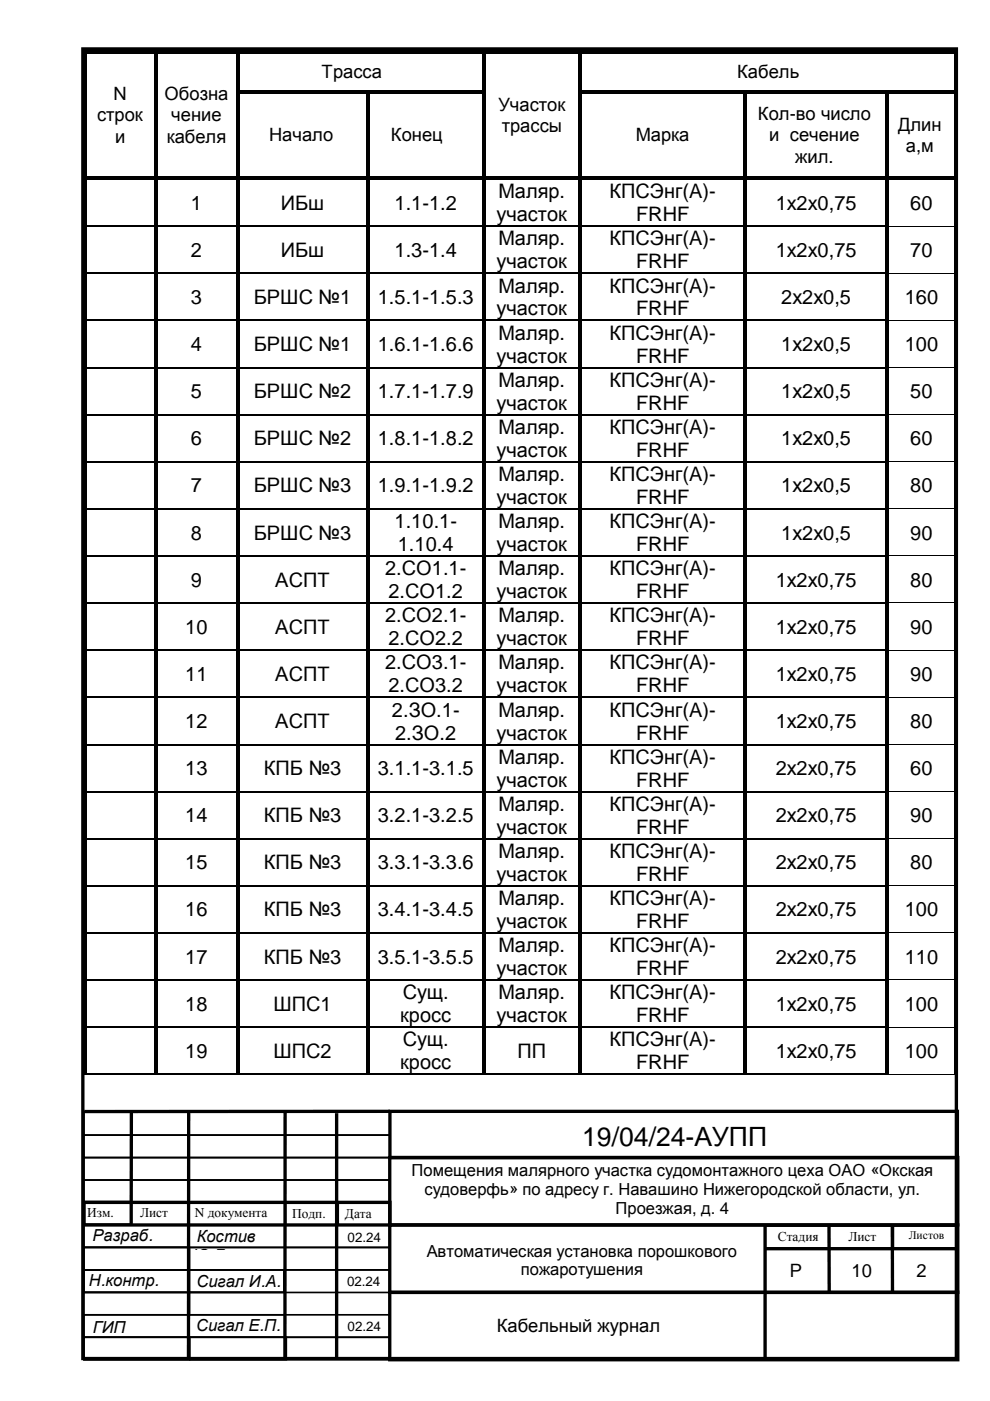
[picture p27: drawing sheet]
<svg xmlns="http://www.w3.org/2000/svg" width="210mm" height="297mm" viewBox="0 0 210 297" stroke-linecap="round" stroke-linejoin="round" font-family="sans-serif">
<defs><g id="words">
<text font-size="5.6" x="123.4" y="242.9">19/04/24-АУПП</text>
<g font-size="4.2">
<text x="40.5" y="44.5">1</text>
<text x="59.5" y="44.5">ИБш</text>
<text x="83.7" y="44.5">1.1-1.2</text>
<text x="105.3" y="46.9">участок</text>
<text x="105.7" y="42">Маляр.</text>
<text x="129.2" y="42">КПСЭнг(A)-</text>
<text x="134.9" y="46.9">FRHF</text>
<text x="164.5" y="44.5">1x2x0,75</text>
<text x="193" y="44.5">60</text>
<text x="105.7" y="52">Маляр.</text>
<text x="129.2" y="52">КПСЭнг(A)-</text>
<text x="40.5" y="54.4">2</text>
<text x="59.5" y="54.4">ИБш</text>
<text x="83.7" y="54.4">1.3-1.4</text>
<text x="105.3" y="56.9">участок</text>
<text x="134.9" y="56.9">FRHF</text>
<text x="164.5" y="54.4">1x2x0,75</text>
<text x="193" y="54.4">70</text>
<text x="40.5" y="64.4">3</text>
<text x="53.8" y="64.4">БРШС №1</text>
<text x="80.1" y="64.4">1.5.1-1.5.3</text>
<text x="105.7" y="62">Маляр.</text>
<text x="129.2" y="62">КПСЭнг(A)-</text>
<text x="165.7" y="64.4">2х2х0,5</text>
<text x="191.8" y="64.4">160</text>
<text x="105.3" y="66.9">участок</text>
<text x="134.9" y="66.9">FRHF</text>
<text x="40.5" y="74.4">4</text>
<text x="53.8" y="74.4">БРШС №1</text>
<text x="80.1" y="74.4">1.6.1-1.6.6</text>
<text x="105.3" y="76.9">участок</text>
<text x="105.7" y="72">Маляр.</text>
<text x="129.2" y="72">КПСЭнг(A)-</text>
<text x="134.9" y="76.9">FRHF</text>
<text x="165.7" y="74.4">1х2х0,5</text>
<text x="191.8" y="74.4">100</text>
<text x="105.7" y="82">Маляр.</text>
<text x="129.2" y="82">КПСЭнг(A)-</text>
<text x="40.5" y="84.4">5</text>
<text x="53.8" y="84.4">БРШС №2</text>
<text x="80.1" y="84.4">1.7.1-1.7.9</text>
<text x="105.3" y="86.9">участок</text>
<text x="134.9" y="86.9">FRHF</text>
<text x="165.7" y="84.4">1х2х0,5</text>
<text x="193" y="84.4">50</text>
<text x="40.5" y="94.4">6</text>
<text x="53.8" y="94.4">БРШС №2</text>
<text x="80.1" y="94.4">1.8.1-1.8.2</text>
<text x="105.7" y="92">Маляр.</text>
<text x="129.2" y="92">КПСЭнг(A)-</text>
<text x="165.7" y="94.4">1х2х0,5</text>
<text x="193" y="94.4">60</text>
<text x="105.3" y="96.9">участок</text>
<text x="105.7" y="102">Маляр.</text>
<text x="129.2" y="102">КПСЭнг(A)-</text>
<text x="134.9" y="96.9">FRHF</text>
<text x="40.5" y="104.4">7</text>
<text x="53.8" y="104.4">БРШС №3</text>
<text x="80.1" y="104.4">1.9.1-1.9.2</text>
<text x="105.3" y="106.8">участок</text>
<text x="134.9" y="106.8">FRHF</text>
<text x="165.7" y="104.4">1х2х0,5</text>
<text x="193" y="104.4">80</text>
<text x="83.7" y="112">1.10.1-</text>
<text x="105.7" y="112">Маляр.</text>
<text x="129.2" y="112">КПСЭнг(A)-</text>
<text x="40.5" y="114.4">8</text>
<text x="53.8" y="114.4">БРШС №3</text>
<text x="84.3" y="116.8">1.10.4</text>
<text x="105.3" y="116.8">участок</text>
<text x="134.9" y="116.8">FRHF</text>
<text x="165.7" y="114.4">1х2х0,5</text>
<text x="193" y="114.4">90</text>
<text x="40.5" y="124.4">9</text>
<text x="58.4" y="124.4">АСПТ</text>
<text x="81.7" y="122">2.СО1.1-</text>
<text x="105.7" y="122">Маляр.</text>
<text x="129.2" y="122">КПСЭнг(A)-</text>
<text x="164.5" y="124.4">1х2х0,75</text>
<text x="193" y="124.4">80</text>
<text x="81.7" y="132">2.СО2.1-</text>
<text x="82.3" y="126.8">2.СО1.2</text>
<text x="105.3" y="126.8">участок</text>
<text x="105.7" y="132">Маляр.</text>
<text x="129.2" y="132">КПСЭнг(A)-</text>
<text x="134.9" y="126.8">FRHF</text>
<text x="39.3" y="134.4">10</text>
<text x="58.4" y="134.4">АСПТ</text>
<text x="82.3" y="136.8">2.СО2.2</text>
<text x="105.3" y="136.8">участок</text>
<text x="134.9" y="136.8">FRHF</text>
<text x="164.5" y="134.4">1х2х0,75</text>
<text x="193" y="134.4">90</text>
<text x="81.7" y="141.9">2.СО3.1-</text>
<text x="105.7" y="141.9">Маляр.</text>
<text x="129.2" y="141.9">КПСЭнг(A)-</text>
<text x="39.3" y="144.4">11</text>
<text x="58.4" y="144.4">АСПТ</text>
<text x="82.3" y="146.8">2.СО3.2</text>
<text x="105.3" y="146.8">участок</text>
<text x="134.9" y="146.8">FRHF</text>
<text x="164.5" y="144.4">1х2х0,75</text>
<text x="193" y="144.4">90</text>
<text x="39.3" y="154.3">12</text>
<text x="58.4" y="154.3">АСПТ</text>
<text x="83.1" y="151.9">2.ЗО.1-</text>
<text x="105.7" y="151.9">Маляр.</text>
<text x="129.2" y="151.9">КПСЭнг(A)-</text>
<text x="164.5" y="154.3">1х2х0,75</text>
<text x="193" y="154.3">80</text>
<text x="83.8" y="156.8">2.ЗО.2</text>
<text x="105.3" y="156.8">участок</text>
<text x="105.7" y="161.9">Маляр.</text>
<text x="129.2" y="161.9">КПСЭнг(A)-</text>
<text x="134.9" y="156.8">FRHF</text>
<text x="39.3" y="164.3">13</text>
<text x="56" y="164.3">КПБ №3</text>
<text x="80.1" y="164.3">3.1.1-3.1.5</text>
<text x="105.3" y="166.8">участок</text>
<text x="134.9" y="166.8">FRHF</text>
<text x="164.5" y="164.3">2х2х0,75</text>
<text x="193" y="164.3">60</text>
<text x="105.7" y="171.9">Маляр.</text>
<text x="129.2" y="171.9">КПСЭнг(A)-</text>
<text x="39.3" y="174.3">14</text>
<text x="56" y="174.3">КПБ №3</text>
<text x="80.1" y="174.3">3.2.1-3.2.5</text>
<text x="105.3" y="176.8">участок</text>
<text x="134.9" y="176.8">FRHF</text>
<text x="164.5" y="174.3">2х2х0,75</text>
<text x="193" y="174.3">90</text>
<text x="39.3" y="184.3">15</text>
<text x="56" y="184.3">КПБ №3</text>
<text x="80.1" y="184.3">3.3.1-3.3.6</text>
<text x="105.7" y="181.9">Маляр.</text>
<text x="129.2" y="181.9">КПСЭнг(A)-</text>
<text x="164.5" y="184.3">2х2х0,75</text>
<text x="193" y="184.3">80</text>
<text x="105.3" y="186.8">участок</text>
<text x="105.7" y="191.9">Маляр.</text>
<text x="129.2" y="191.9">КПСЭнг(A)-</text>
<text x="134.9" y="186.8">FRHF</text>
<text x="39.3" y="194.3">16</text>
<text x="56" y="194.3">КПБ №3</text>
<text x="80.1" y="194.3">3.4.1-3.4.5</text>
<text x="105.3" y="196.8">участок</text>
<text x="134.9" y="196.8">FRHF</text>
<text x="164.5" y="194.3">2х2х0,75</text>
<text x="191.8" y="194.3">100</text>
<text x="105.7" y="201.9">Маляр.</text>
<text x="129.2" y="201.9">КПСЭнг(A)-</text>
<text x="39.3" y="204.3">17</text>
<text x="56" y="204.3">КПБ №3</text>
<text x="80.1" y="204.3">3.5.1-3.5.5</text>
<text x="105.3" y="206.8">участок</text>
<text x="134.9" y="206.8">FRHF</text>
<text x="164.5" y="204.3">2х2х0,75</text>
<text x="191.8" y="204.3">110</text>
<text x="39.3" y="214.3">18</text>
<text x="58" y="214.3">ШПС1</text>
<text x="85.4" y="211.9">Сущ.</text>
<text x="105.7" y="211.9">Маляр.</text>
<text x="129.2" y="211.9">КПСЭнг(A)-</text>
<text x="164.5" y="214.3">1х2х0,75</text>
<text x="191.8" y="214.3">100</text>
<text x="84.8" y="216.7">кросс</text>
<text x="85.4" y="221.9">Сущ.</text>
<text x="105.3" y="216.7">участок</text>
<text x="129.2" y="221.9">КПСЭнг(A)-</text>
<text x="134.9" y="216.7">FRHF</text>
<text x="39.3" y="224.3">19</text>
<text x="58" y="224.3">ШПС2</text>
<text x="84.8" y="226.7">кросс</text>
<text x="109.7" y="224.3">ПП</text>
<text x="134.9" y="226.7">FRHF</text>
<text x="164.5" y="224.3">1х2х0,75</text>
<text x="191.8" y="224.3">100</text>
</g>
<g font-size="3.9">
<text x="68.2" y="16.6">Трасса</text>
<text x="156.3" y="16.6">Кабель</text>
<text x="24" y="21.3">N</text>
<text x="34.9" y="21.3">Обозна</text>
<text x="105.7" y="23.5">Участок</text>
<text x="20.6" y="25.7">строк</text>
<text x="36.3" y="25.7">чение</text>
<text x="57.1" y="30">Начало</text>
<text x="82.9" y="30">Конец</text>
<text x="106.4" y="28">трассы</text>
<text x="134.8" y="30">Марка</text>
<text x="160.7" y="25.5">Кол-во число</text>
<text x="163.1" y="30">и сечение</text>
<text x="190.4" y="27.7">Длин</text>
<text x="24.4" y="30.2">и</text>
<text x="35.3" y="30.2">кабеля</text>
<text x="168.6" y="34.5">жил.</text>
<text x="192.1" y="32.2">а,м</text>
<text x="167.4" y="270.8">Р</text>
<text x="180.6" y="270.8">10</text>
<text x="194.4" y="270.8">2</text>
<text x="105.3" y="282.3">Кабельный журнал</text>
</g>
<g font-size="3.5">
<text x="87.2" y="249.4">Помещения малярного участка судомонтажного цеха ОАО «Окская</text>
<text x="90" y="253.4">судоверфь» по адресу г. Навашино Нижегородской области, ул.</text>
<text x="130.5" y="257.4">Проезжая, д. 4</text>
<text x="19.6" y="263.1">Разраб.</text>
<text x="41.7" y="263.4">Костив</text>
<text x="40.8" y="267.4">Ю.Б.</text>
<text x="90.5" y="266.4">Автоматическая установка порошкового</text>
<text x="18.8" y="272.7">Н.контр.</text>
<text x="41.7" y="272.8">Сигал И.А.</text>
<text x="110.4" y="270.4">пожаротушения</text>
<text x="19.7" y="282.5">ГИП</text>
<text x="41.6" y="282.2">Сигал Е.П.</text>
</g>
<g font-size="2.8">
<text x="18.5" y="258">Изм.</text>
<text x="29.7" y="258">Лист</text>
<text x="41.3" y="258">N документа</text>
<text x="62" y="258.1">Подп.</text>
<text x="73.1" y="258.1">Дата</text>
<text x="73.7" y="263.4">02.24</text>
<text x="164.9" y="263.1">Стадия</text>
<text x="179.9" y="263.1">Лист</text>
<text x="73.6" y="272.6">02.24</text>
<text x="73.7" y="282.2">02.24</text>
</g>
<text font-size="2.5" x="192.7" y="262.7">Листов</text>
</g></defs>
<path d="M17.6 10.4h185.2v277.6h-185.2zM82.7 235.6h120.3v9.8h-120.3zM17.8 254.9h64.9v4.8h-64.9zM82.6 259.7h120.5v14.3h-120.5zM82.6 245.4h120.5v14.3h-120.5zM82.6 274h120.5v14.3h-120.5z" fill="none" stroke="#000" stroke-width=".71"/>
<g fill="none" stroke="#000" stroke-width=".35">
<path d="M17.8 235.6h64.9v5.1h-64.9zM17.8 254.8h10v4.7h-10zM17.8 250.2h64.9v4.8h-64.9zM17.8 245.4h64.9v4.8h-64.9zM17.8 240.7h64.9v4.7h-64.9zM17.8 259.7h64.9v4.8h-64.9zM60.5 254.9h11.2v4.8h-11.2zM71.7 254.9h11v4.8h-11zM162.2 259.9h13.6v4.8h-13.6zM162.2 259.9h40.6v4.8h-40.6zM175.8 259.9h13.6v4.8h-13.6zM189.4 259.9h13.6v4.8h-13.6z"/>
<path d="M17.8 264.5h22.4v4.7h-22.4zM17.8 269.2h22.4v4.8h-22.4zM17.8 274h22.4v4.8h-22.4zM17.8 264.5h64.9v4.7h-64.9zM17.8 269.2h64.9v4.8h-64.9zM17.8 278.8h64.9v4.7h-64.9zM40 269.2h20.2v4.8h-20.2zM40 274h20.5v4.8h-20.5zM17.8 283.5h22.4v4.8h-22.4zM17.8 283.5h64.9v4.8h-64.9zM40.2 283.5h20.5v4.8h-20.5z"/>
</g>
<path d="M27.9 235.8l-.1 23.8M40 235.8v52.2M60.5 235.8l-.1 52.2M71.4 236v52.2M82.7 235.6l-64.8 .1M162.2 259.8v28.4M175.8 259.8v14.3M189.2 259.8v14.3M162.4 264.8h40.4" fill="none" stroke="#000" stroke-width=".71" stroke-linecap="butt"/>
<g fill="#000">
<path d="M17.6 10.6h.8v.8h-.8zM17.6 11.4h.8v7.7h-.8zM17.6 19.1h.8v.8h-.8zM18.4 10.6h14.2v.8h-14.2zM32.6 11.4h.8zM32.6 10.6h.8v.8h-.8zM32.6 11.4h.8v7.7h-.8zM32.6 19.1h.8v.8h-.8zM33.4 10.6h16.6v.8h-16.6zM50 11.4h.8zM50 10.6h.8v.8h-.8zM50 11.4h.8v7.7h-.8z"/>
<path d="M50 19.1h.8v.8h-.8zM50.8 10.6h51.4v.8h-51.4zM50.8 19.1h26.8v.8h-26.8zM77.6 19.9h.8zM77.6 19.1h.8v.8h-.8zM78.4 19.1h23.8v.8h-23.8zM102.2 11.4h.8zM102.2 10.6h.8v.8h-.8zM102.2 11.4h.8v7.7h-.8zM102.2 19.1h.8v.8h-.8zM103 10.6h19.6v.8h-19.6zM122.6 11.4h.8z"/>
<path d="M122.6 10.6h.8v.8h-.8zM122.6 11.4h.8v7.7h-.8zM122.6 19.1h.8v.8h-.8zM123.4 10.6h79v.8h-79zM123.4 19.1h34.2v.8h-34.2zM157.6 19.9h.8zM157.6 19.1h.8v.8h-.8zM158.4 19.1h29.2v.8h-29.2zM187.6 19.9h.8zM187.6 19.1h.8v.8h-.8zM188.4 19.1h14v.8h-14zM202.4 10.6h.8v.8h-.8z"/>
<path d="M202.4 11.4h.8v7.7h-.8zM202.4 19.1h.8v.8h-.8zM17.6 19.9h.8v17.4h-.8zM17.6 37.3h.8v.8h-.8zM18.4 37.3h14.2v.8h-14.2zM32.6 19.9h.8v17.4h-.8zM32.6 37.3h.8v.8h-.8zM33.4 37.3h16.6v.8h-16.6zM50 19.9h.8v17.4h-.8zM50 37.3h.8v.8h-.8zM50.8 37.3h26.8v.8h-26.8zM77.6 19.9h.8v17.4h-.8z"/>
<path d="M77.6 37.3h.8v.8h-.8zM78.4 37.3h23.8v.8h-23.8zM102.2 19.9h.8v17.4h-.8zM102.2 37.3h.8v.8h-.8zM103 37.3h19.6v.8h-19.6zM122.6 19.9h.8v17.4h-.8zM122.6 37.3h.8v.8h-.8zM123.4 37.3h34.2v.8h-34.2zM157.6 19.9h.8v17.4h-.8zM157.6 37.3h.8v.8h-.8zM158.4 37.3h29.2v.8h-29.2zM187.6 19.9h.8v17.4h-.8z"/>
<path d="M187.6 37.3h.8v.8h-.8zM188.4 37.3h14v.8h-14zM202.4 19.9h.8v17.4h-.8zM202.4 37.3h.8v.8h-.8zM17.6 38.1h.8v9.7h-.8zM17.6 47.8h.8v.3h-.8zM17.6 48.1h.8v9.7h-.8zM17.6 57.8h.8v.3h-.8zM32.6 38.1h.8v9.7h-.8zM32.6 47.8h.8v.3h-.8zM32.6 48.1h.8v9.7h-.8zM32.6 57.8h.8v.3h-.8z"/>
<path d="M50 38.1h.8v9.7h-.8zM50 47.8h.8v.3h-.8zM50 48.1h.8v9.7h-.8zM50 57.8h.8v.3h-.8zM77.6 38.1h.8v9.7h-.8zM77.6 47.8h.8v.3h-.8zM77.6 48.1h.8v9.7h-.8zM77.6 57.8h.8v.3h-.8zM102.2 38.1h.8v9.7h-.8zM102.2 47.8h.8v.3h-.8zM102.2 48.1h.8v9.7h-.8zM102.2 57.8h.8v.3h-.8z"/>
<path d="M122.6 38.1h.8v9.7h-.8zM122.6 47.8h.8v.3h-.8zM122.6 48.1h.8v9.7h-.8zM122.6 57.8h.8v.3h-.8zM157.6 38.1h.8v9.7h-.8zM157.6 47.8h.8v.3h-.8zM157.6 48.1h.8v9.7h-.8zM157.6 57.8h.8v.3h-.8zM187.6 38.1h.8v9.7h-.8zM187.6 47.8h.8v.3h-.8zM187.6 48.1h.8v9.7h-.8zM187.6 57.8h.8v.3h-.8z"/>
<path d="M202.4 38.1h.8v9.7h-.8zM202.4 47.8h.8v.3h-.8zM202.4 48.1h.8v9.7h-.8zM202.4 57.8h.8v.3h-.8zM17.6 58.1h.8v9.7h-.8zM17.6 67.8h.8v.3h-.8zM17.6 68.1h.8v9.7h-.8zM17.6 77.8h.8v.3h-.8zM32.6 58.1h.8v9.7h-.8zM32.6 67.8h.8v.3h-.8zM32.6 68.1h.8v9.7h-.8zM32.6 77.8h.8v.3h-.8z"/>
<path d="M50 58.1h.8v9.7h-.8zM50 67.8h.8v.3h-.8zM50 68.1h.8v9.7h-.8zM50 77.8h.8v.3h-.8zM77.6 58.1h.8v9.7h-.8zM77.6 67.8h.8v.3h-.8zM77.6 68.1h.8v9.7h-.8zM77.6 77.8h.8v.3h-.8zM102.2 58.1h.8v9.7h-.8zM102.2 67.8h.8v.3h-.8zM102.2 68.1h.8v9.7h-.8zM102.2 77.8h.8v.3h-.8z"/>
<path d="M122.6 58.1h.8v9.7h-.8zM122.6 67.8h.8v.3h-.8zM122.6 68.1h.8v9.7h-.8zM122.6 77.8h.8v.3h-.8zM157.6 58.1h.8v9.7h-.8zM157.6 67.8h.8v.3h-.8zM157.6 68.1h.8v9.7h-.8zM157.6 77.8h.8v.3h-.8zM187.6 58.1h.8v9.7h-.8zM187.6 67.8h.8v.3h-.8zM187.6 68.1h.8v9.7h-.8zM187.6 77.8h.8v.3h-.8z"/>
<path d="M202.4 58.1h.8v9.7h-.8zM202.4 67.8h.8v.3h-.8zM202.4 68.1h.8v9.7h-.8zM202.4 77.8h.8v.3h-.8zM17.6 78.1h.8v9.7h-.8zM17.6 87.8h.8v.3h-.8zM17.6 88.1h.8v9.7h-.8zM17.6 97.8h.8v.2h-.8zM32.6 78.1h.8v9.7h-.8zM32.6 87.8h.8v.3h-.8zM32.6 88.1h.8v9.7h-.8zM32.6 97.8h.8v.2h-.8z"/>
<path d="M50 78.1h.8v9.7h-.8zM50 87.8h.8v.3h-.8zM50 88.1h.8v9.7h-.8zM50 97.8h.8v.2h-.8zM77.6 78.1h.8v9.7h-.8zM77.6 87.8h.8v.3h-.8zM77.6 88.1h.8v9.7h-.8zM77.6 97.8h.8v.2h-.8zM102.2 78.1h.8v9.7h-.8zM102.2 87.8h.8v.3h-.8zM102.2 88.1h.8v9.7h-.8zM102.2 97.8h.8v.2h-.8z"/>
<path d="M122.6 78.1h.8v9.7h-.8zM122.6 87.8h.8v.3h-.8zM122.6 88.1h.8v9.7h-.8zM122.6 97.8h.8v.2h-.8zM157.6 78.1h.8v9.7h-.8zM157.6 87.8h.8v.3h-.8zM157.6 88.1h.8v9.7h-.8zM157.6 97.8h.8v.2h-.8zM187.6 78.1h.8v9.7h-.8zM187.6 87.8h.8v.3h-.8zM187.6 88.1h.8v9.7h-.8zM187.6 97.8h.8v.2h-.8z"/>
<path d="M202.4 78.1h.8v9.7h-.8zM202.4 87.8h.8v.3h-.8zM202.4 88.1h.8v9.7h-.8zM202.4 97.8h.8v.2h-.8zM17.6 98h.8v9.8h-.8zM17.6 107.8h.8v.2h-.8zM17.6 108h.8v9.8h-.8zM17.6 117.8h.8v.2h-.8zM32.6 98h.8v9.8h-.8zM32.6 107.8h.8v.2h-.8zM32.6 108h.8v9.8h-.8zM32.6 117.8h.8v.2h-.8z"/>
<path d="M50 98h.8v9.8h-.8zM50 107.8h.8v.2h-.8zM50 108h.8v9.8h-.8zM50 117.8h.8v.2h-.8zM77.6 98h.8v9.8h-.8zM77.6 107.8h.8v.2h-.8zM77.6 108h.8v9.8h-.8zM77.6 117.8h.8v.2h-.8zM102.2 98h.8v9.8h-.8zM102.2 107.8h.8v.2h-.8zM102.2 108h.8v9.8h-.8zM102.2 117.8h.8v.2h-.8z"/>
<path d="M122.6 98h.8v9.8h-.8zM122.6 107.8h.8v.2h-.8zM122.6 108h.8v9.8h-.8zM122.6 117.8h.8v.2h-.8zM157.6 98h.8v9.8h-.8zM157.6 107.8h.8v.2h-.8zM157.6 108h.8v9.8h-.8zM157.6 117.8h.8v.2h-.8zM187.6 98h.8v9.8h-.8zM187.6 107.8h.8v.2h-.8zM187.6 108h.8v9.8h-.8zM187.6 117.8h.8v.2h-.8z"/>
<path d="M202.4 98h.8v9.8h-.8zM202.4 107.8h.8v.2h-.8zM202.4 108h.8v9.8h-.8zM202.4 117.8h.8v.2h-.8zM17.6 118h.8v9.8h-.8zM17.6 127.8h.8v.2h-.8zM17.6 128h.8v9.8h-.8zM17.6 137.8h.8v.2h-.8zM32.6 118h.8v9.8h-.8zM32.6 127.8h.8v.2h-.8zM32.6 128h.8v9.8h-.8zM32.6 137.8h.8v.2h-.8z"/>
<path d="M50 118h.8v9.8h-.8zM50 127.8h.8v.2h-.8zM50 128h.8v9.8h-.8zM50 137.8h.8v.2h-.8zM77.6 118h.8v9.8h-.8zM77.6 127.8h.8v.2h-.8zM77.6 128h.8v9.8h-.8zM77.6 137.8h.8v.2h-.8zM102.2 118h.8v9.8h-.8zM102.2 127.8h.8v.2h-.8zM102.2 128h.8v9.8h-.8zM102.2 137.8h.8v.2h-.8z"/>
<path d="M122.6 118h.8v9.8h-.8zM122.6 127.8h.8v.2h-.8zM122.6 128h.8v9.8h-.8zM122.6 137.8h.8v.2h-.8zM157.6 118h.8v9.8h-.8zM157.6 127.8h.8v.2h-.8zM157.6 128h.8v9.8h-.8zM157.6 137.8h.8v.2h-.8zM187.6 118h.8v9.8h-.8zM187.6 127.8h.8v.2h-.8zM187.6 128h.8v9.8h-.8zM187.6 137.8h.8v.2h-.8z"/>
<path d="M202.4 118h.8v9.8h-.8zM202.4 127.8h.8v.2h-.8zM202.4 128h.8v9.8h-.8zM202.4 137.8h.8v.2h-.8zM17.6 138h.8v9.7h-.8zM17.6 147.7h.8v.3h-.8zM17.6 148h.8v9.7h-.8zM17.6 157.7h.8v.3h-.8zM32.6 138h.8v9.7h-.8zM32.6 147.7h.8v.3h-.8zM32.6 148h.8v9.7h-.8zM32.6 157.7h.8v.3h-.8z"/>
<path d="M50 138h.8v9.7h-.8zM50 147.7h.8v.3h-.8zM50 148h.8v9.7h-.8zM50 157.7h.8v.3h-.8zM77.6 138h.8v9.7h-.8zM77.6 147.7h.8v.3h-.8zM77.6 148h.8v9.7h-.8zM77.6 157.7h.8v.3h-.8zM102.2 138h.8v9.7h-.8zM102.2 147.7h.8v.3h-.8zM102.2 148h.8v9.7h-.8zM102.2 157.7h.8v.3h-.8z"/>
<path d="M122.6 138h.8v9.7h-.8zM122.6 147.7h.8v.3h-.8zM122.6 148h.8v9.7h-.8zM122.6 157.7h.8v.3h-.8zM157.6 138h.8v9.7h-.8zM157.6 147.7h.8v.3h-.8zM157.6 148h.8v9.7h-.8zM157.6 157.7h.8v.3h-.8zM187.6 138h.8v9.7h-.8zM187.6 147.7h.8v.3h-.8zM187.6 148h.8v9.7h-.8zM187.6 157.7h.8v.3h-.8z"/>
<path d="M202.4 138h.8v9.7h-.8zM202.4 147.7h.8v.3h-.8zM202.4 148h.8v9.7h-.8zM202.4 157.7h.8v.3h-.8zM17.6 158h.8v9.7h-.8zM17.6 167.7h.8v.3h-.8zM17.6 168h.8v9.7h-.8zM17.6 177.7h.8v.3h-.8zM32.6 158h.8v9.7h-.8zM32.6 167.7h.8v.3h-.8zM32.6 168h.8v9.7h-.8zM32.6 177.7h.8v.3h-.8z"/>
<path d="M50 158h.8v9.7h-.8zM50 167.7h.8v.3h-.8zM50 168h.8v9.7h-.8zM50 177.7h.8v.3h-.8zM77.6 158h.8v9.7h-.8zM77.6 167.7h.8v.3h-.8zM77.6 168h.8v9.7h-.8zM77.6 177.7h.8v.3h-.8zM102.2 158h.8v9.7h-.8zM102.2 167.7h.8v.3h-.8zM102.2 168h.8v9.7h-.8zM102.2 177.7h.8v.3h-.8z"/>
<path d="M122.6 158h.8v9.7h-.8zM122.6 167.7h.8v.3h-.8zM122.6 168h.8v9.7h-.8zM122.6 177.7h.8v.3h-.8zM157.6 158h.8v9.7h-.8zM157.6 167.7h.8v.3h-.8zM157.6 168h.8v9.7h-.8zM157.6 177.7h.8v.3h-.8zM187.6 158h.8v9.7h-.8zM187.6 167.7h.8v.3h-.8zM187.6 168h.8v9.7h-.8zM187.6 177.7h.8v.3h-.8z"/>
<path d="M202.4 158h.8v9.7h-.8zM202.4 167.7h.8v.3h-.8zM202.4 168h.8v9.7h-.8zM202.4 177.7h.8v.3h-.8zM17.6 178h.8v9.7h-.8zM17.6 187.7h.8v.3h-.8zM17.6 188h.8v9.7h-.8zM17.6 197.7h.8v.3h-.8zM32.6 178h.8v9.7h-.8zM32.6 187.7h.8v.3h-.8zM32.6 188h.8v9.7h-.8zM32.6 197.7h.8v.3h-.8z"/>
<path d="M50 178h.8v9.7h-.8zM50 187.7h.8v.3h-.8zM50 188h.8v9.7h-.8zM50 197.7h.8v.3h-.8zM77.6 178h.8v9.7h-.8zM77.6 187.7h.8v.3h-.8zM77.6 188h.8v9.7h-.8zM77.6 197.7h.8v.3h-.8zM102.2 178h.8v9.7h-.8zM102.2 187.7h.8v.3h-.8zM102.2 188h.8v9.7h-.8zM102.2 197.7h.8v.3h-.8z"/>
<path d="M122.6 178h.8v9.7h-.8zM122.6 187.7h.8v.3h-.8zM122.6 188h.8v9.7h-.8zM122.6 197.7h.8v.3h-.8zM157.6 178h.8v9.7h-.8zM157.6 187.7h.8v.3h-.8zM157.6 188h.8v9.7h-.8zM157.6 197.7h.8v.3h-.8zM187.6 178h.8v9.7h-.8zM187.6 187.7h.8v.3h-.8zM187.6 188h.8v9.7h-.8zM187.6 197.7h.8v.3h-.8z"/>
<path d="M202.4 178h.8v9.7h-.8zM202.4 187.7h.8v.3h-.8zM202.4 188h.8v9.7h-.8zM202.4 197.7h.8v.3h-.8zM17.6 198h.8v9.7h-.8zM17.6 207.7h.8v.2h-.8zM17.6 207.9h.8v9.8h-.8zM17.6 217.7h.8v.2h-.8zM32.6 198h.8v9.7h-.8zM32.6 207.7h.8v.2h-.8zM32.6 207.9h.8v9.8h-.8zM32.6 217.7h.8v.2h-.8z"/>
<path d="M50 198h.8v9.7h-.8zM50 207.7h.8v.2h-.8zM50 207.9h.8v9.8h-.8zM50 217.7h.8v.2h-.8zM77.6 198h.8v9.7h-.8zM77.6 207.7h.8v.2h-.8zM77.6 207.9h.8v9.8h-.8zM77.6 217.7h.8v.2h-.8zM102.2 198h.8v9.7h-.8zM102.2 207.7h.8v.2h-.8zM102.2 207.9h.8v9.8h-.8zM102.2 217.7h.8v.2h-.8z"/>
<path d="M122.6 198h.8v9.7h-.8zM122.6 207.7h.8v.2h-.8zM122.6 207.9h.8v9.8h-.8zM122.6 217.7h.8v.2h-.8zM157.6 198h.8v9.7h-.8zM157.6 207.7h.8v.2h-.8zM157.6 207.9h.8v9.8h-.8zM157.6 217.7h.8v.2h-.8zM187.6 198h.8v9.7h-.8zM187.6 207.7h.8v.2h-.8zM187.6 207.9h.8v9.8h-.8zM187.6 217.7h.8v.2h-.8z"/>
<path d="M202.4 198h.8v9.7h-.8zM202.4 207.7h.8v.2h-.8zM202.4 207.9h.8v9.8h-.8zM202.4 217.7h.8v.2h-.8zM17.6 217.9h.8v9.8h-.8zM32.6 217.9h.8v9.8h-.8zM32.6 227.7h.3v.2h-.3zM50 217.9h.8v9.8h-.8zM50 227.7h.2v.2h-.2zM77.6 217.9h.8v9.8h-.8zM77.6 227.7h.3v.2h-.3zM102.2 217.9h.8v9.8h-.8z"/>
<path d="M102.2 227.7h.2v.2h-.2zM122.6 217.9h.8v9.8h-.8zM122.6 227.7h.3v.2h-.3zM157.6 217.9h.8v9.8h-.8zM157.6 227.7h.3v.2h-.3zM187.6 217.9h.8v9.8h-.8zM202.4 217.9h.8v9.8h-.8zM202.4 227.7h.8v.1h-.8z"/>
</g>
<g fill="none" stroke="#000" stroke-width=".25">
<path d="M18.4 48h14.2M18.4 58h14.2M33.4 48h16.6M33.4 58h16.6M50.8 48h26.8M50.8 58h26.8M78.4 48h23.8M78.4 58h23.8M103 48h19.6M103 58h19.6M123.4 48h34.2M123.4 58h34.2"/>
<path d="M158.4 48h29.2M158.4 58h29.2M18.4 67.9h14.2M18.4 77.9h14.2M33.4 67.9h16.6M33.4 77.9h16.6M50.8 67.9h26.8M50.8 77.9h26.8M78.4 67.9h23.8M78.4 77.9h23.8M103 67.9h19.6M103 77.9h19.6"/>
<path d="M123.4 67.9h34.2M123.4 77.9h34.2M158.4 67.9h29.2M158.4 77.9h29.2M18.4 87.9h14.2M18.4 97.9h14.2M33.4 87.9h16.6M33.4 97.9h16.6M50.8 87.9h26.8M50.8 97.9h26.8M78.4 87.9h23.8M78.4 97.9h23.8"/>
<path d="M103 87.9h19.6M103 97.9h19.6M123.4 87.9h34.2M123.4 97.9h34.2M158.4 87.9h29.2M158.4 97.9h29.2M18.4 107.9h14.2M18.4 117.9h14.2M33.4 107.9h16.6M33.4 117.9h16.6M50.8 107.9h26.8M50.8 117.9h26.8"/>
<path d="M78.4 107.9h23.8M78.4 117.9h23.8M103 107.9h19.6M103 117.9h19.6M123.4 107.9h34.2M123.4 117.9h34.2M158.4 107.9h29.2M158.4 117.9h29.2M18.4 127.9h14.2M18.4 137.9h14.2M33.4 127.9h16.6M33.4 137.9h16.6"/>
<path d="M50.8 127.9h26.8M50.8 137.9h26.8M78.4 127.9h23.8M78.4 137.9h23.8M103 127.9h19.6M103 137.9h19.6M123.4 127.9h34.2M123.4 137.9h34.2M158.4 127.9h29.2M158.4 137.9h29.2M18.4 147.9h14.2M18.4 157.9h14.2"/>
<path d="M33.4 147.9h16.6M33.4 157.9h16.6M50.8 147.9h26.8M50.8 157.9h26.8M78.4 147.9h23.8M78.4 157.9h23.8M103 147.9h19.6M103 157.9h19.6M123.4 147.9h34.2M123.4 157.9h34.2M158.4 147.9h29.2M158.4 157.9h29.2"/>
<path d="M18.4 167.9h14.2M18.4 177.8h14.2M33.4 167.9h16.6M33.4 177.8h16.6M50.8 167.9h26.8M50.8 177.8h26.8M78.4 167.9h23.8M78.4 177.8h23.8M103 167.9h19.6M103 177.8h19.6M123.4 167.9h34.2M123.4 177.8h34.2"/>
<path d="M158.4 167.9h29.2M158.4 177.8h29.2M18.4 187.8h14.2M18.4 197.8h14.2M33.4 187.8h16.6M33.4 197.8h16.6M50.8 187.8h26.8M50.8 197.8h26.8M78.4 187.8h23.8M78.4 197.8h23.8M103 187.8h19.6M103 197.8h19.6"/>
<path d="M123.4 187.8h34.2M123.4 197.8h34.2M158.4 187.8h29.2M158.4 197.8h29.2M18.4 207.8h14.2M18.4 217.8h14.2M33.4 207.8h16.6M33.4 217.8h16.6M50.8 207.8h26.8M50.8 217.8h26.8M78.4 207.8h23.8M78.4 217.8h23.8"/>
<path d="M103 207.8h19.6M103 217.8h19.6M123.4 207.8h34.2M123.4 217.8h34.2M158.4 207.8h29.2M158.4 217.8h29.2M17.6 227.8h15M32.9 227.8h17.1M50.2 227.8h27.4M77.9 227.8h24.3M102.4 227.8h20.2M122.9 227.8h34.7"/>
<path d="M157.9 227.8h29.7"/>
</g>
<g fill="none" stroke="#000" stroke-width=".21">
<path d="M188.4 47.9h14M188.4 57.9h14M188.4 67.9h14M188.4 77.9h14M188.4 87.9h14M188.4 97.9h14M188.4 107.9h14M188.4 117.9h14M188.4 127.8h14M188.4 137.8h14M188.4 147.8h14M188.4 157.8h14"/>
<path d="M188.4 167.8h14M188.4 177.8h14M188.4 187.8h14M188.4 197.8h14M188.4 207.8h14M188.4 217.8h14M187.6 227.8h14.8"/>
</g>
<use href="#words"/>
</svg>
